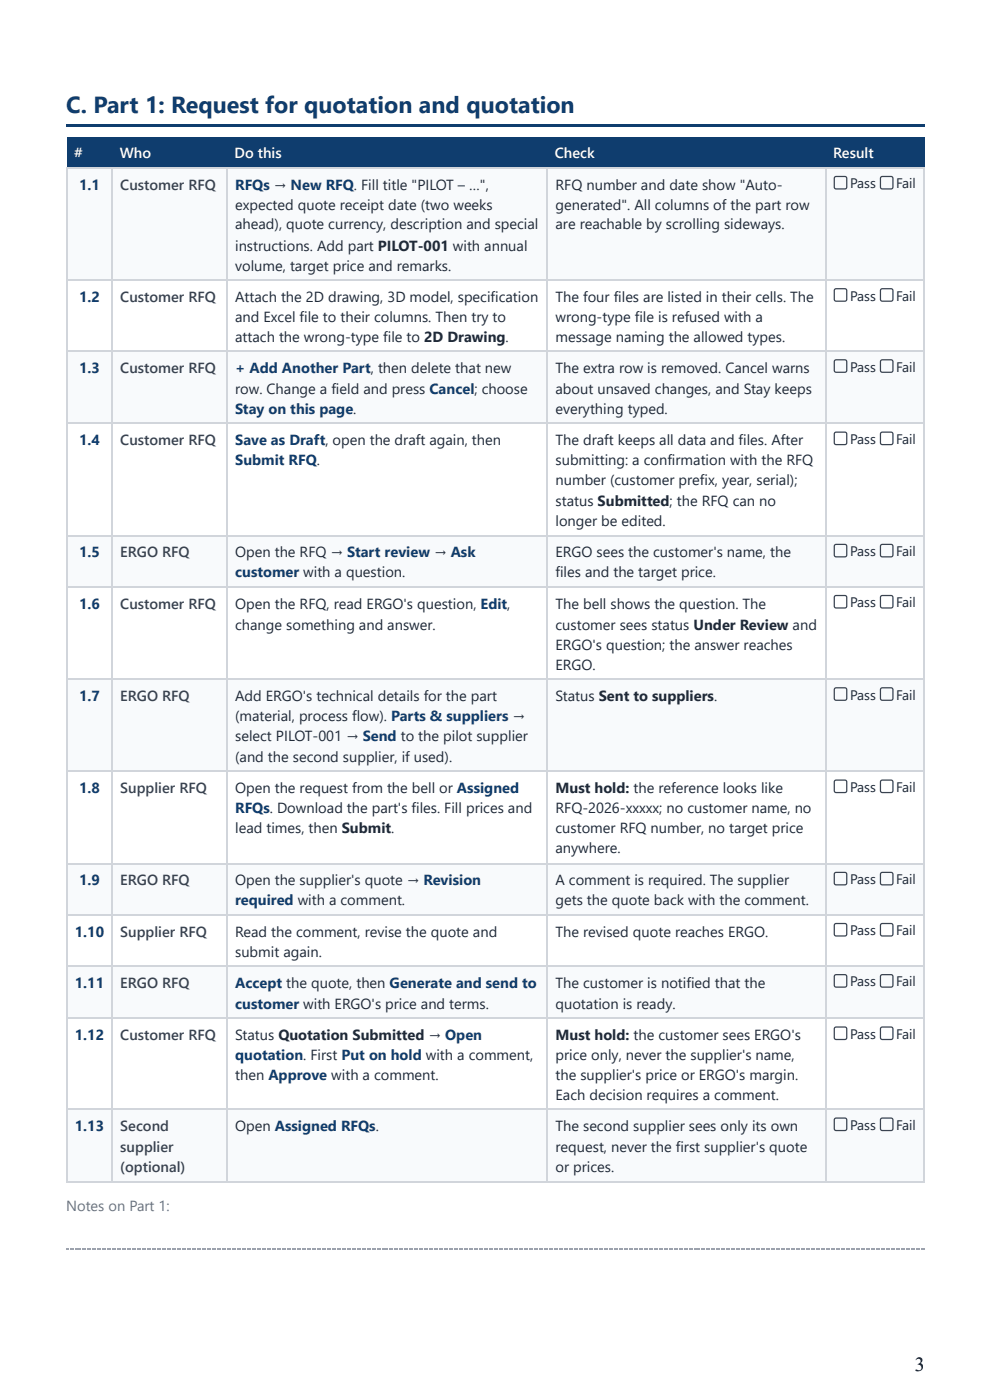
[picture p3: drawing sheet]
<svg xmlns="http://www.w3.org/2000/svg" width="210mm" height="297mm" viewBox="0 0 210 297" stroke-linecap="round" stroke-linejoin="round" font-family="sans-serif">
<defs><g id="words">
<text font-size="4.9" fill="#0f3d6e" x="14" y="24.1">C. Part 1: Request for quotation and quotation</text>
<text font-size="4.2" x="193.9" y="290.8">3</text>
<g font-size="3.1" fill="#fff">
<text x="15.7" y="33.6">#</text>
<text x="25.4" y="33.6">Who</text>
<text x="49.7" y="33.6">Do this</text>
<text x="117.6" y="33.6">Check</text>
<text x="176.6" y="33.6">Result</text>
</g>
<g font-size="3.1" fill="#0f3d6e">
<text x="16.8" y="40.2">1.1</text>
<text x="49.9" y="40.2">RFQs → New RFQ. Fill title &quot;PILOT – …&quot;,</text>
<text x="16.8" y="64">1.2</text>
<text x="16.8" y="79.1">1.3</text>
<text x="49.9" y="79.1">+ Add Another Part, then delete that new</text>
<text x="49.9" y="87.8">Stay on this page.</text>
<text x="16.8" y="94.5">1.4</text>
<text x="49.9" y="94.5">Save as Draft, open the draft again, then</text>
<text x="49.9" y="98.7">Submit RFQ.</text>
<text x="16.8" y="118.3">1.5</text>
<text x="49.9" y="122.5">customer with a question.</text>
<text x="16.8" y="129.1">1.6</text>
<text x="16.8" y="148.7">1.7</text>
<text x="16.8" y="168.3">1.8</text>
<text x="49.9" y="172.5">RFQs. Download the part's files. Fill prices and</text>
<text x="16.8" y="187.9">1.9</text>
<text x="49.9" y="192.1">required with a comment.</text>
<text x="15.9" y="198.7">1.10</text>
<text x="15.9" y="209.6">1.11</text>
<text x="49.9" y="209.6">Accept the quote, then Generate and send to</text>
<text x="49.9" y="214">customer with ERGO's price and terms.</text>
<text x="15.9" y="220.7">1.12</text>
<text x="49.9" y="224.9">quotation. First Put on hold with a comment,</text>
<text x="15.9" y="240">1.13</text>
</g>
<g font-size="3.1" fill="#374151">
<text x="25.5" y="40.2">Customer RFQ</text>
<text x="25.5" y="64">Customer RFQ</text>
<text x="25.5" y="79.1">Customer RFQ</text>
<text x="25.5" y="94.5">Customer RFQ</text>
<text x="25.5" y="118.3">ERGO RFQ</text>
<text x="25.5" y="129.1">Customer RFQ</text>
<text x="25.5" y="148.7">ERGO RFQ</text>
<text x="25.5" y="168.3">Supplier RFQ</text>
<text x="25.5" y="187.9">ERGO RFQ</text>
<text x="25.5" y="198.7">Supplier RFQ</text>
<text x="25.5" y="209.6">ERGO RFQ</text>
<text x="25.5" y="220.7">Customer RFQ</text>
<text x="25.5" y="240">Second</text>
<text x="25.5" y="244.5">supplier</text>
<text x="25.5" y="248.7">(optional)</text>
</g>
<g font-size="3.1" fill="#1f2937">
<text x="117.8" y="40.2">RFQ number and date show &quot;Auto-</text>
<text x="49.9" y="44.5">expected quote receipt date (two weeks</text>
<text x="117.8" y="44.5">generated&quot;. All columns of the part row</text>
<text x="49.9" y="48.7">ahead), quote currency, description and special</text>
<text x="49.9" y="53.2">instructions. Add part PILOT-001 with annual</text>
<text x="117.8" y="48.7">are reachable by scrolling sideways.</text>
<text x="49.9" y="57.4">volume, target price and remarks.</text>
<text x="49.9" y="64">Attach the 2D drawing, 3D model, specification</text>
<text x="117.8" y="64">The four files are listed in their cells. The</text>
<text x="49.9" y="68.3">and Excel file to their columns. Then try to</text>
<text x="117.8" y="68.3">wrong-type file is refused with a</text>
<text x="49.9" y="72.5">attach the wrong-type file to 2D Drawing.</text>
<text x="117.8" y="72.5">message naming the allowed types.</text>
<text x="49.9" y="83.6">row. Change a field and press Cancel; choose</text>
<text x="117.8" y="79.1">The extra row is removed. Cancel warns</text>
<text x="117.8" y="83.6">about unsaved changes, and Stay keeps</text>
<text x="117.8" y="87.8">everything typed.</text>
<text x="117.8" y="94.5">The draft keeps all data and files. After</text>
<text x="117.8" y="98.7">submitting: a confirmation with the RFQ</text>
<text x="117.8" y="102.9">number (customer prefix, year, serial);</text>
<text x="117.8" y="107.4">status Submitted; the RFQ can no</text>
<text x="117.8" y="111.7">longer be edited.</text>
<text x="49.9" y="118.3">Open the RFQ → Start review → Ask</text>
<text x="117.8" y="118.3">ERGO sees the customer's name, the</text>
<text x="117.8" y="122.5">files and the target price.</text>
<text x="49.9" y="129.1">Open the RFQ, read ERGO's question, Edit,</text>
<text x="117.8" y="129.1">The bell shows the question. The</text>
<text x="49.9" y="133.6">change something and answer.</text>
<text x="117.8" y="133.6">customer sees status Under Review and</text>
<text x="117.8" y="137.8">ERGO's question; the answer reaches</text>
<text x="117.8" y="142.1">ERGO.</text>
<text x="49.9" y="148.7">Add ERGO's technical details for the part</text>
<text x="117.8" y="148.7">Status Sent to suppliers.</text>
<text x="49.9" y="152.9">(material, process flow). Parts &amp; suppliers →</text>
<text x="49.9" y="157.2">select PILOT-001 → Send to the pilot supplier</text>
<text x="49.9" y="161.7">(and the second supplier, if used).</text>
<text x="49.9" y="168.3">Open the request from the bell or Assigned</text>
<text x="117.8" y="168.3">Must hold: the reference looks like</text>
<text x="117.8" y="172.5">RFQ-2026-xxxxx; no customer name, no</text>
<text x="49.9" y="176.7">lead times, then Submit.</text>
<text x="117.8" y="176.7">customer RFQ number, no target price</text>
<text x="117.8" y="181">anywhere.</text>
<text x="49.9" y="187.9">Open the supplier's quote → Revision</text>
<text x="117.8" y="187.9">A comment is required. The supplier</text>
<text x="117.8" y="192.1">gets the quote back with the comment.</text>
<text x="49.9" y="198.7">Read the comment, revise the quote and</text>
<text x="49.9" y="202.9">submit again.</text>
<text x="117.8" y="198.7">The revised quote reaches ERGO.</text>
<text x="117.8" y="209.6">The customer is notified that the</text>
<text x="117.8" y="214">quotation is ready.</text>
<text x="49.9" y="220.7">Status Quotation Submitted → Open</text>
<text x="117.8" y="220.7">Must hold: the customer sees ERGO's</text>
<text x="117.8" y="224.9">price only, never the supplier's name,</text>
<text x="49.9" y="229.1">then Approve with a comment.</text>
<text x="117.8" y="229.1">the supplier's price or ERGO's margin.</text>
<text x="117.8" y="233.4">Each decision requires a comment.</text>
<text x="49.9" y="240">Open Assigned RFQs.</text>
<text x="117.8" y="240">The second supplier sees only its own</text>
<text x="117.8" y="244.5">request, never the first supplier's quote</text>
<text x="117.8" y="248.7">or prices.</text>
</g>
<text font-size="3.1" fill="#6b7280" x="14" y="256.9">Notes on Part 1:</text>
<g font-size="2.9" fill="#1f2937">
<text x="180.2" y="40">Pass</text>
<text x="190" y="40">Fail</text>
<text x="180.2" y="63.8">Pass</text>
<text x="190" y="63.8">Fail</text>
<text x="180.2" y="78.8">Pass</text>
<text x="190" y="78.8">Fail</text>
<text x="180.2" y="94.2">Pass</text>
<text x="190" y="94.2">Fail</text>
<text x="180.2" y="118">Pass</text>
<text x="190" y="118">Fail</text>
<text x="180.2" y="128.9">Pass</text>
<text x="190" y="128.9">Fail</text>
<text x="180.2" y="148.4">Pass</text>
<text x="190" y="148.4">Fail</text>
<text x="180.2" y="168">Pass</text>
<text x="190" y="168">Fail</text>
<text x="180.2" y="187.6">Pass</text>
<text x="190" y="187.6">Fail</text>
<text x="180.2" y="198.4">Pass</text>
<text x="190" y="198.4">Fail</text>
<text x="180.2" y="209.3">Pass</text>
<text x="190" y="209.3">Fail</text>
<text x="180.2" y="220.4">Pass</text>
<text x="190" y="220.4">Fail</text>
<text x="180.2" y="239.7">Pass</text>
<text x="190" y="239.7">Fail</text>
</g>
</g></defs>
<g fill="#0f3d6e">
<path d="M14 26.5h182.1v.5h-182.1z"/>
<path d="M14.3 29.1h9.5v6.4h-9.5z"/>
<path d="M23.8 29.1h24.4v6.4h-24.4z"/>
<path d="M48.2 29.1h68v6.4h-68z"/>
<path d="M116.2 29.1h59v6.4h-59z"/>
<path d="M175.2 29.1h20.9v6.4h-20.9z"/>
</g>
<g fill="#f8fafc">
<path d="M14.3 35.5h9.5v23.8h-9.5z"/>
<path d="M23.8 35.5h24.4v23.8h-24.4z"/>
<path d="M48.2 35.5h68v23.8h-68z"/>
<path d="M116.2 35.5h59v23.8h-59z"/>
<path d="M175.2 35.5h20.9v23.8h-20.9z"/>
<path d="M14.3 74.6h9.5v15.4h-9.5z"/>
<path d="M23.8 74.6h24.4v15.4h-24.4z"/>
<path d="M48.2 74.6h68v15.4h-68z"/>
<path d="M116.2 74.6h59v15.4h-59z"/>
<path d="M175.2 74.6h20.9v15.4h-20.9z"/>
<path d="M14.3 113.5h9.5v11.1h-9.5z"/>
<path d="M23.8 113.5h24.4v11.1h-24.4z"/>
<path d="M48.2 113.5h68v11.1h-68z"/>
<path d="M116.2 113.5h59v11.1h-59z"/>
<path d="M175.2 113.5h20.9v11.1h-20.9z"/>
<path d="M14.3 144.2h9.5v19.3h-9.5z"/>
<path d="M23.8 144.2h24.4v19.3h-24.4z"/>
<path d="M48.2 144.2h68v19.3h-68z"/>
<path d="M116.2 144.2h59v19.3h-59z"/>
<path d="M175.2 144.2h20.9v19.3h-20.9z"/>
<path d="M14.3 183.1h9.5v10.8h-9.5z"/>
<path d="M23.8 183.1h24.4v10.8h-24.4z"/>
<path d="M48.2 183.1h68v10.8h-68z"/>
<path d="M116.2 183.1h59v10.8h-59z"/>
<path d="M175.2 183.1h20.9v10.8h-20.9z"/>
<path d="M14.3 205.1h9.5v10.8h-9.5z"/>
<path d="M23.8 205.1h24.4v10.8h-24.4z"/>
<path d="M48.2 205.1h68v10.8h-68z"/>
<path d="M116.2 205.1h59v10.8h-59z"/>
<path d="M175.2 205.1h20.9v10.8h-20.9z"/>
<path d="M14.3 235.5h9.5v15.3h-9.5z"/>
<path d="M23.8 235.5h24.4v15.3h-24.4z"/>
<path d="M48.2 235.5h68v15.3h-68z"/>
<path d="M116.2 235.5h59v15.3h-59z"/>
<path d="M175.2 235.5h20.9v15.3h-20.9z"/>
</g>
<g fill="none" stroke="#d1d5db" stroke-width=".26">
<path d="M14 35.6h182.1M14.2 35.5v215.3M23.7 35.5v215.3M48 35.5v215.3M116 35.5v215.3M175 35.5v215.3M195.9 35.5v215.3M14 59.4h182.1M14 74.5h182.1M14 89.8h182.1M14 113.6h182.1M14 124.5h182.1"/>
<path d="M14 144.1h182.1M14 163.6h182.1M14 183.2h182.1M14 194.1h182.1M14 204.9h182.1M14 216h182.1M14 235.3h182.1M14 250.7h182.1"/>
</g>
<g fill="#9ca3af">
<path d="M14 264.8h.6v.3h-.6z"/>
<path d="M14.8 264.8h.3v.3h-.3z"/>
<path d="M15.3 264.8h.3v.3h-.3z"/>
<path d="M15.9 264.8h.2v.3h-.2z"/>
<path d="M16.4 264.8h.3v.3h-.3z"/>
<path d="M16.9 264.8h.3v.3h-.3z"/>
<path d="M17.5 264.8h.2v.3h-.2z"/>
<path d="M18 264.8h.3v.3h-.3z"/>
<path d="M18.5 264.8h.3v.3h-.3z"/>
<path d="M19 264.8h.3v.3h-.3z"/>
<path d="M19.6 264.8h.2v.3h-.2z"/>
<path d="M20.1 264.8h.3v.3h-.3z"/>
<path d="M20.6 264.8h.3v.3h-.3z"/>
<path d="M21.2 264.8h.2v.3h-.2z"/>
<path d="M21.7 264.8h.3v.3h-.3z"/>
<path d="M22.2 264.8h.3v.3h-.3z"/>
<path d="M22.8 264.8h.2v.3h-.2z"/>
<path d="M23.3 264.8h.2v.3h-.2z"/>
<path d="M23.8 264.8h.3v.3h-.3z"/>
<path d="M24.3 264.8h.3v.3h-.3z"/>
<path d="M24.9 264.8h.2v.3h-.2z"/>
<path d="M25.4 264.8h.3v.3h-.3z"/>
<path d="M25.9 264.8h.3v.3h-.3z"/>
<path d="M26.5 264.8h.2v.3h-.2z"/>
<path d="M27 264.8h.3v.3h-.3z"/>
<path d="M27.5 264.8h.3v.3h-.3z"/>
<path d="M28 264.8h.3v.3h-.3z"/>
<path d="M28.6 264.8h.2v.3h-.2z"/>
<path d="M29.1 264.8h.3v.3h-.3z"/>
<path d="M29.6 264.8h.3v.3h-.3z"/>
<path d="M30.2 264.8h.2v.3h-.2z"/>
<path d="M30.7 264.8h.3v.3h-.3z"/>
<path d="M31.2 264.8h.3v.3h-.3z"/>
<path d="M31.7 264.8h.3v.3h-.3z"/>
<path d="M32.3 264.8h.2v.3h-.2z"/>
<path d="M32.8 264.8h.3v.3h-.3z"/>
<path d="M33.3 264.8h.3v.3h-.3z"/>
<path d="M33.9 264.8h.2v.3h-.2z"/>
<path d="M34.4 264.8h.3v.3h-.3z"/>
<path d="M34.9 264.8h.3v.3h-.3z"/>
<path d="M35.5 264.8h.2v.3h-.2z"/>
<path d="M36 264.8h.2v.3h-.2z"/>
<path d="M36.5 264.8h.3v.3h-.3z"/>
<path d="M37 264.8h.3v.3h-.3z"/>
<path d="M37.6 264.8h.2v.3h-.2z"/>
<path d="M38.1 264.8h.3v.3h-.3z"/>
<path d="M38.6 264.8h.3v.3h-.3z"/>
<path d="M39.2 264.8h.2v.3h-.2z"/>
<path d="M39.7 264.8h.3v.3h-.3z"/>
<path d="M40.2 264.8h.3v.3h-.3z"/>
<path d="M40.7 264.8h.3v.3h-.3z"/>
<path d="M41.3 264.8h.2v.3h-.2z"/>
<path d="M41.8 264.8h.3v.3h-.3z"/>
<path d="M42.3 264.8h.3v.3h-.3z"/>
<path d="M42.9 264.8h.2v.3h-.2z"/>
<path d="M43.4 264.8h.3v.3h-.3z"/>
<path d="M43.9 264.8h.3v.3h-.3z"/>
<path d="M44.4 264.8h.3v.3h-.3z"/>
<path d="M45 264.8h.2v.3h-.2z"/>
<path d="M45.5 264.8h.3v.3h-.3z"/>
<path d="M46 264.8h.3v.3h-.3z"/>
<path d="M46.6 264.8h.2v.3h-.2z"/>
<path d="M47.1 264.8h.3v.3h-.3z"/>
<path d="M47.6 264.8h.3v.3h-.3z"/>
<path d="M48.2 264.8h.2v.3h-.2z"/>
<path d="M48.7 264.8h.2v.3h-.2z"/>
<path d="M49.2 264.8h.3v.3h-.3z"/>
<path d="M49.7 264.8h.3v.3h-.3z"/>
<path d="M50.3 264.8h.2v.3h-.2z"/>
<path d="M50.8 264.8h.3v.3h-.3z"/>
<path d="M51.3 264.8h.3v.3h-.3z"/>
<path d="M51.9 264.8h.2v.3h-.2z"/>
<path d="M52.4 264.8h.3v.3h-.3z"/>
<path d="M52.9 264.8h.3v.3h-.3z"/>
<path d="M53.4 264.8h.3v.3h-.3z"/>
<path d="M54 264.8h.2v.3h-.2z"/>
<path d="M54.5 264.8h.3v.3h-.3z"/>
<path d="M55 264.8h.3v.3h-.3z"/>
<path d="M55.6 264.8h.2v.3h-.2z"/>
<path d="M56.1 264.8h.3v.3h-.3z"/>
<path d="M56.6 264.8h.3v.3h-.3z"/>
<path d="M57.1 264.8h.3v.3h-.3z"/>
<path d="M57.7 264.8h.2v.3h-.2z"/>
<path d="M58.2 264.8h.3v.3h-.3z"/>
<path d="M58.7 264.8h.3v.3h-.3z"/>
<path d="M59.3 264.8h.2v.3h-.2z"/>
<path d="M59.8 264.8h.3v.3h-.3z"/>
<path d="M60.3 264.8h.3v.3h-.3z"/>
<path d="M60.9 264.8h.2v.3h-.2z"/>
<path d="M61.4 264.8h.2v.3h-.2z"/>
<path d="M61.9 264.8h.3v.3h-.3z"/>
<path d="M62.4 264.8h.3v.3h-.3z"/>
<path d="M63 264.8h.2v.3h-.2z"/>
<path d="M63.5 264.8h.3v.3h-.3z"/>
<path d="M64 264.8h.3v.3h-.3z"/>
<path d="M64.6 264.8h.2v.3h-.2z"/>
<path d="M65.1 264.8h.3v.3h-.3z"/>
<path d="M65.6 264.8h.3v.3h-.3z"/>
<path d="M66.1 264.8h.3v.3h-.3z"/>
<path d="M66.7 264.8h.2v.3h-.2z"/>
<path d="M67.2 264.8h.3v.3h-.3z"/>
<path d="M67.7 264.8h.3v.3h-.3z"/>
<path d="M68.3 264.8h.2v.3h-.2z"/>
<path d="M68.8 264.8h.3v.3h-.3z"/>
<path d="M69.3 264.8h.3v.3h-.3z"/>
<path d="M69.8 264.8h.3v.3h-.3z"/>
<path d="M70.4 264.8h.2v.3h-.2z"/>
<path d="M70.9 264.8h.3v.3h-.3z"/>
<path d="M71.4 264.8h.3v.3h-.3z"/>
<path d="M72 264.8h.2v.3h-.2z"/>
<path d="M72.5 264.8h.3v.3h-.3z"/>
<path d="M73 264.8h.3v.3h-.3z"/>
<path d="M73.6 264.8h.2v.3h-.2z"/>
<path d="M74.1 264.8h.2v.3h-.2z"/>
<path d="M74.6 264.8h.3v.3h-.3z"/>
<path d="M75.1 264.8h.3v.3h-.3z"/>
<path d="M75.7 264.8h.2v.3h-.2z"/>
<path d="M76.2 264.8h.3v.3h-.3z"/>
<path d="M76.7 264.8h.3v.3h-.3z"/>
<path d="M77.3 264.8h.2v.3h-.2z"/>
<path d="M77.8 264.8h.3v.3h-.3z"/>
<path d="M78.3 264.8h.3v.3h-.3z"/>
<path d="M78.8 264.8h.3v.3h-.3z"/>
<path d="M79.4 264.8h.2v.3h-.2z"/>
<path d="M79.9 264.8h.3v.3h-.3z"/>
<path d="M80.4 264.8h.3v.3h-.3z"/>
<path d="M81 264.8h.2v.3h-.2z"/>
<path d="M81.5 264.8h.3v.3h-.3z"/>
<path d="M82 264.8h.3v.3h-.3z"/>
<path d="M82.5 264.8h.3v.3h-.3z"/>
<path d="M83.1 264.8h.2v.3h-.2z"/>
<path d="M83.6 264.8h.3v.3h-.3z"/>
<path d="M84.1 264.8h.3v.3h-.3z"/>
<path d="M84.7 264.8h.2v.3h-.2z"/>
<path d="M85.2 264.8h.3v.3h-.3z"/>
<path d="M85.7 264.8h.3v.3h-.3z"/>
<path d="M86.3 264.8h.2v.3h-.2z"/>
<path d="M86.8 264.8h.2v.3h-.2z"/>
<path d="M87.3 264.8h.3v.3h-.3z"/>
<path d="M87.8 264.8h.3v.3h-.3z"/>
<path d="M88.4 264.8h.2v.3h-.2z"/>
<path d="M88.9 264.8h.3v.3h-.3z"/>
<path d="M89.4 264.8h.3v.3h-.3z"/>
<path d="M90 264.8h.2v.3h-.2z"/>
<path d="M90.5 264.8h.3v.3h-.3z"/>
<path d="M91 264.8h.3v.3h-.3z"/>
<path d="M91.5 264.8h.3v.3h-.3z"/>
<path d="M92.1 264.8h.2v.3h-.2z"/>
<path d="M92.6 264.8h.3v.3h-.3z"/>
<path d="M93.1 264.8h.3v.3h-.3z"/>
<path d="M93.7 264.8h.2v.3h-.2z"/>
<path d="M94.2 264.8h.3v.3h-.3z"/>
<path d="M94.7 264.8h.3v.3h-.3z"/>
<path d="M95.2 264.8h.3v.3h-.3z"/>
<path d="M95.8 264.8h.2v.3h-.2z"/>
<path d="M96.3 264.8h.3v.3h-.3z"/>
<path d="M96.8 264.8h.3v.3h-.3z"/>
<path d="M97.4 264.8h.2v.3h-.2z"/>
<path d="M97.9 264.8h.3v.3h-.3z"/>
<path d="M98.4 264.8h.3v.3h-.3z"/>
<path d="M99 264.8h.2v.3h-.2z"/>
<path d="M99.5 264.8h.2v.3h-.2z"/>
<path d="M100 264.8h.3v.3h-.3z"/>
<path d="M100.5 264.8h.3v.3h-.3z"/>
<path d="M101.1 264.8h.2v.3h-.2z"/>
<path d="M101.6 264.8h.3v.3h-.3z"/>
<path d="M102.1 264.8h.3v.3h-.3z"/>
<path d="M102.7 264.8h.2v.3h-.2z"/>
<path d="M103.2 264.8h.3v.3h-.3z"/>
<path d="M103.7 264.8h.3v.3h-.3z"/>
<path d="M104.2 264.8h.3v.3h-.3z"/>
<path d="M104.8 264.8h.2v.3h-.2z"/>
<path d="M105.3 264.8h.3v.3h-.3z"/>
<path d="M105.8 264.8h.3v.3h-.3z"/>
<path d="M106.4 264.8h.2v.3h-.2z"/>
<path d="M106.9 264.8h.3v.3h-.3z"/>
<path d="M107.4 264.8h.3v.3h-.3z"/>
<path d="M107.9 264.8h.3v.3h-.3z"/>
<path d="M108.5 264.8h.2v.3h-.2z"/>
<path d="M109 264.8h.3v.3h-.3z"/>
<path d="M109.5 264.8h.3v.3h-.3z"/>
<path d="M110.1 264.8h.2v.3h-.2z"/>
<path d="M110.6 264.8h.3v.3h-.3z"/>
<path d="M111.1 264.8h.3v.3h-.3z"/>
<path d="M111.7 264.8h.2v.3h-.2z"/>
<path d="M112.2 264.8h.2v.3h-.2z"/>
<path d="M112.7 264.8h.3v.3h-.3z"/>
<path d="M113.2 264.8h.3v.3h-.3z"/>
<path d="M113.8 264.8h.2v.3h-.2z"/>
<path d="M114.3 264.8h.3v.3h-.3z"/>
<path d="M114.8 264.8h.3v.3h-.3z"/>
<path d="M115.4 264.8h.2v.3h-.2z"/>
<path d="M115.9 264.8h.3v.3h-.3z"/>
<path d="M116.4 264.8h.3v.3h-.3z"/>
<path d="M116.9 264.8h.3v.3h-.3z"/>
<path d="M117.5 264.8h.2v.3h-.2z"/>
<path d="M118 264.8h.3v.3h-.3z"/>
<path d="M118.5 264.8h.3v.3h-.3z"/>
<path d="M119.1 264.8h.2v.3h-.2z"/>
<path d="M119.6 264.8h.3v.3h-.3z"/>
<path d="M120.1 264.8h.3v.3h-.3z"/>
<path d="M120.6 264.8h.3v.3h-.3z"/>
<path d="M121.2 264.8h.2v.3h-.2z"/>
<path d="M121.7 264.8h.3v.3h-.3z"/>
<path d="M122.2 264.8h.3v.3h-.3z"/>
<path d="M122.8 264.8h.2v.3h-.2z"/>
<path d="M123.3 264.8h.3v.3h-.3z"/>
<path d="M123.8 264.8h.3v.3h-.3z"/>
<path d="M124.4 264.8h.2v.3h-.2z"/>
<path d="M124.9 264.8h.2v.3h-.2z"/>
<path d="M125.4 264.8h.3v.3h-.3z"/>
<path d="M125.9 264.8h.3v.3h-.3z"/>
<path d="M126.5 264.8h.2v.3h-.2z"/>
<path d="M127 264.8h.3v.3h-.3z"/>
<path d="M127.5 264.8h.3v.3h-.3z"/>
<path d="M128.1 264.8h.2v.3h-.2z"/>
<path d="M128.6 264.8h.3v.3h-.3z"/>
<path d="M129.1 264.8h.3v.3h-.3z"/>
<path d="M129.6 264.8h.3v.3h-.3z"/>
<path d="M130.2 264.8h.2v.3h-.2z"/>
<path d="M130.7 264.8h.3v.3h-.3z"/>
<path d="M131.2 264.8h.3v.3h-.3z"/>
<path d="M131.8 264.8h.2v.3h-.2z"/>
<path d="M132.3 264.8h.3v.3h-.3z"/>
<path d="M132.8 264.8h.3v.3h-.3z"/>
<path d="M133.3 264.8h.3v.3h-.3z"/>
<path d="M133.9 264.8h.2v.3h-.2z"/>
<path d="M134.4 264.8h.3v.3h-.3z"/>
<path d="M134.9 264.8h.3v.3h-.3z"/>
<path d="M135.5 264.8h.2v.3h-.2z"/>
<path d="M136 264.8h.3v.3h-.3z"/>
<path d="M136.5 264.8h.3v.3h-.3z"/>
<path d="M137.1 264.8h.2v.3h-.2z"/>
<path d="M137.6 264.8h.2v.3h-.2z"/>
<path d="M138.1 264.8h.3v.3h-.3z"/>
<path d="M138.6 264.8h.3v.3h-.3z"/>
<path d="M139.2 264.8h.2v.3h-.2z"/>
<path d="M139.7 264.8h.3v.3h-.3z"/>
<path d="M140.2 264.8h.3v.3h-.3z"/>
<path d="M140.8 264.8h.2v.3h-.2z"/>
<path d="M141.3 264.8h.3v.3h-.3z"/>
<path d="M141.8 264.8h.3v.3h-.3z"/>
<path d="M142.3 264.8h.3v.3h-.3z"/>
<path d="M142.9 264.8h.2v.3h-.2z"/>
<path d="M143.4 264.8h.3v.3h-.3z"/>
<path d="M143.9 264.8h.3v.3h-.3z"/>
<path d="M144.5 264.8h.2v.3h-.2z"/>
<path d="M145 264.8h.3v.3h-.3z"/>
<path d="M145.5 264.8h.3v.3h-.3z"/>
<path d="M146 264.8h.3v.3h-.3z"/>
<path d="M146.6 264.8h.2v.3h-.2z"/>
<path d="M147.1 264.8h.3v.3h-.3z"/>
<path d="M147.6 264.8h.3v.3h-.3z"/>
<path d="M148.2 264.8h.2v.3h-.2z"/>
<path d="M148.7 264.8h.3v.3h-.3z"/>
<path d="M149.2 264.8h.3v.3h-.3z"/>
<path d="M149.8 264.8h.2v.3h-.2z"/>
<path d="M150.3 264.8h.2v.3h-.2z"/>
<path d="M150.8 264.8h.3v.3h-.3z"/>
<path d="M151.3 264.8h.3v.3h-.3z"/>
<path d="M151.9 264.8h.2v.3h-.2z"/>
<path d="M152.4 264.8h.3v.3h-.3z"/>
<path d="M152.9 264.8h.3v.3h-.3z"/>
<path d="M153.5 264.8h.2v.3h-.2z"/>
<path d="M154 264.8h.3v.3h-.3z"/>
<path d="M154.5 264.8h.3v.3h-.3z"/>
<path d="M155 264.8h.3v.3h-.3z"/>
<path d="M155.6 264.8h.2v.3h-.2z"/>
<path d="M156.1 264.8h.3v.3h-.3z"/>
<path d="M156.6 264.8h.3v.3h-.3z"/>
<path d="M157.2 264.8h.2v.3h-.2z"/>
<path d="M157.7 264.8h.3v.3h-.3z"/>
<path d="M158.2 264.8h.3v.3h-.3z"/>
<path d="M158.7 264.8h.3v.3h-.3z"/>
<path d="M159.3 264.8h.2v.3h-.2z"/>
<path d="M159.8 264.8h.3v.3h-.3z"/>
<path d="M160.3 264.8h.3v.3h-.3z"/>
<path d="M160.9 264.8h.2v.3h-.2z"/>
<path d="M161.4 264.8h.3v.3h-.3z"/>
<path d="M161.9 264.8h.3v.3h-.3z"/>
<path d="M162.5 264.8h.2v.3h-.2z"/>
<path d="M163 264.8h.2v.3h-.2z"/>
<path d="M163.5 264.8h.3v.3h-.3z"/>
<path d="M164 264.8h.3v.3h-.3z"/>
<path d="M164.6 264.8h.2v.3h-.2z"/>
<path d="M165.1 264.8h.3v.3h-.3z"/>
<path d="M165.6 264.8h.3v.3h-.3z"/>
<path d="M166.2 264.8h.2v.3h-.2z"/>
<path d="M166.7 264.8h.3v.3h-.3z"/>
<path d="M167.2 264.8h.3v.3h-.3z"/>
<path d="M167.7 264.8h.3v.3h-.3z"/>
<path d="M168.3 264.8h.2v.3h-.2z"/>
<path d="M168.8 264.8h.3v.3h-.3z"/>
<path d="M169.3 264.8h.3v.3h-.3z"/>
<path d="M169.9 264.8h.2v.3h-.2z"/>
<path d="M170.4 264.8h.3v.3h-.3z"/>
<path d="M170.9 264.8h.3v.3h-.3z"/>
<path d="M171.4 264.8h.3v.3h-.3z"/>
<path d="M172 264.8h.2v.3h-.2z"/>
<path d="M172.5 264.8h.3v.3h-.3z"/>
<path d="M173 264.8h.3v.3h-.3z"/>
<path d="M173.6 264.8h.2v.3h-.2z"/>
<path d="M174.1 264.8h.3v.3h-.3z"/>
<path d="M174.6 264.8h.3v.3h-.3z"/>
<path d="M175.2 264.8h.2v.3h-.2z"/>
<path d="M175.7 264.8h.2v.3h-.2z"/>
<path d="M176.2 264.8h.3v.3h-.3z"/>
<path d="M176.7 264.8h.3v.3h-.3z"/>
<path d="M177.3 264.8h.2v.3h-.2z"/>
<path d="M177.8 264.8h.3v.3h-.3z"/>
<path d="M178.3 264.8h.3v.3h-.3z"/>
<path d="M178.9 264.8h.2v.3h-.2z"/>
<path d="M179.4 264.8h.3v.3h-.3z"/>
<path d="M179.9 264.8h.3v.3h-.3z"/>
<path d="M180.4 264.8h.3v.3h-.3z"/>
<path d="M181 264.8h.2v.3h-.2z"/>
<path d="M181.5 264.8h.3v.3h-.3z"/>
<path d="M182 264.8h.3v.3h-.3z"/>
<path d="M182.6 264.8h.2v.3h-.2z"/>
<path d="M183.1 264.8h.3v.3h-.3z"/>
<path d="M183.6 264.8h.3v.3h-.3z"/>
<path d="M184.1 264.8h.3v.3h-.3z"/>
<path d="M184.7 264.8h.2v.3h-.2z"/>
<path d="M185.2 264.8h.3v.3h-.3z"/>
<path d="M185.7 264.8h.3v.3h-.3z"/>
<path d="M186.3 264.8h.2v.3h-.2z"/>
<path d="M186.8 264.8h.3v.3h-.3z"/>
<path d="M187.3 264.8h.3v.3h-.3z"/>
<path d="M187.9 264.8h.2v.3h-.2z"/>
<path d="M188.4 264.8h.2v.3h-.2z"/>
<path d="M188.9 264.8h.3v.3h-.3z"/>
<path d="M189.4 264.8h.3v.3h-.3z"/>
<path d="M190 264.8h.2v.3h-.2z"/>
<path d="M190.5 264.8h.3v.3h-.3z"/>
<path d="M191 264.8h.3v.3h-.3z"/>
<path d="M191.6 264.8h.2v.3h-.2z"/>
<path d="M192.1 264.8h.3v.3h-.3z"/>
<path d="M192.6 264.8h.3v.3h-.3z"/>
<path d="M193.1 264.8h.3v.3h-.3z"/>
<path d="M193.7 264.8h.2v.3h-.2z"/>
<path d="M194.2 264.8h.3v.3h-.3z"/>
<path d="M194.7 264.8h.3v.3h-.3z"/>
<path d="M195.3 264.8h.2v.3h-.2z"/>
<path d="M195.8 264.8h.3v.3h-.3z"/>
</g>
<g fill="none" stroke="#374151" stroke-width=".26">
<path d="M177 37.6l.3-.2 2.1 .2 .1 .2-.1 2.2-.3 .1-2.1-.1-.1-.3zM186.8 37.6l.3-.2 2.1 .2 .1 .2-.1 2.2-.3 .1-2.1-.1-.1-.3zM177 61.4l.3-.1 2.1 .1 .1 .2-.1 2.2-.3 .1-2.1-.1-.1-.3zM177 76.4l.3-.1 2.1 .1 .1 .3-.1 2.2-.3 .1-2.1-.1-.1-.3zM186.8 61.4l.3-.1 2.1 .1 .1 .2-.1 2.2-.3 .1-2.1-.1-.1-.3zM186.8 76.4l.3-.1 2.1 .1 .1 .3-.1 2.2-.3 .1-2.1-.1-.1-.3zM177 91.8l.3-.1 2.1 .1 .1 .3-.1 2.1-.3 .1-2.1-.1-.1-.3zM186.8 91.8l.3-.1 2.1 .1 .1 .3-.1 2.1-.3 .1-2.1-.1-.1-.3zM177 115.6l.3-.1 2.1 .1 .1 .3-.1 2.1-.3 .1-2.1-.1-.1-.3zM186.8 115.6l.3-.1 2.1 .1 .1 .3-.1 2.1-.3 .1-2.1-.1-.1-.3zM177 126.5l.3-.2 2.1 .2 .1 .2-.1 2.2-.3 .1-2.1-.1-.1-.3zM186.8 126.5l.3-.2 2.1 .2 .1 .2-.1 2.2-.3 .1-2.1-.1-.1-.3z"/>
<path d="M177 146l.3-.1 2.1 .1 .1 .3-.1 2.1-.3 .2-2.1-.2-.1-.2zM186.8 146l.3-.1 2.1 .1 .1 .3-.1 2.1-.3 .2-2.1-.2-.1-.2zM177 165.6l.3-.1 2.1 .1 .1 .3-.1 2.1-.3 .1-2.1-.1-.1-.3zM186.8 165.6l.3-.1 2.1 .1 .1 .3-.1 2.1-.3 .1-2.1-.1-.1-.3zM177 185.2l.3-.1 2.1 .1 .1 .3-.1 2.1-.3 .1-2.1-.1-.1-.3zM177 196l.3-.1 2.1 .1 .1 .3-.1 2.2-.3 .1-2.1-.1-.1-.3zM186.8 185.2l.3-.1 2.1 .1 .1 .3-.1 2.1-.3 .1-2.1-.1-.1-.3zM186.8 196l.3-.1 2.1 .1 .1 .3-.1 2.2-.3 .1-2.1-.1-.1-.3zM177 206.9l.3-.1 2.1 .1 .1 .3-.1 2.1-.3 .1-2.1-.1-.1-.3zM177 218l.3-.1 2.1 .1 .1 .3-.1 2.1-.3 .1-2.1-.1-.1-.3zM186.8 206.9l.3-.1 2.1 .1 .1 .3-.1 2.1-.3 .1-2.1-.1-.1-.3zM186.8 218l.3-.1 2.1 .1 .1 .3-.1 2.1-.3 .1-2.1-.1-.1-.3z"/>
<path d="M177 237.3l.3-.1 2.1 .1 .1 .3-.1 2.1-.3 .1-2.1-.1-.1-.3zM186.8 237.3l.3-.1 2.1 .1 .1 .3-.1 2.1-.3 .1-2.1-.1-.1-.3z"/>
</g>
<use href="#words"/>
</svg>
